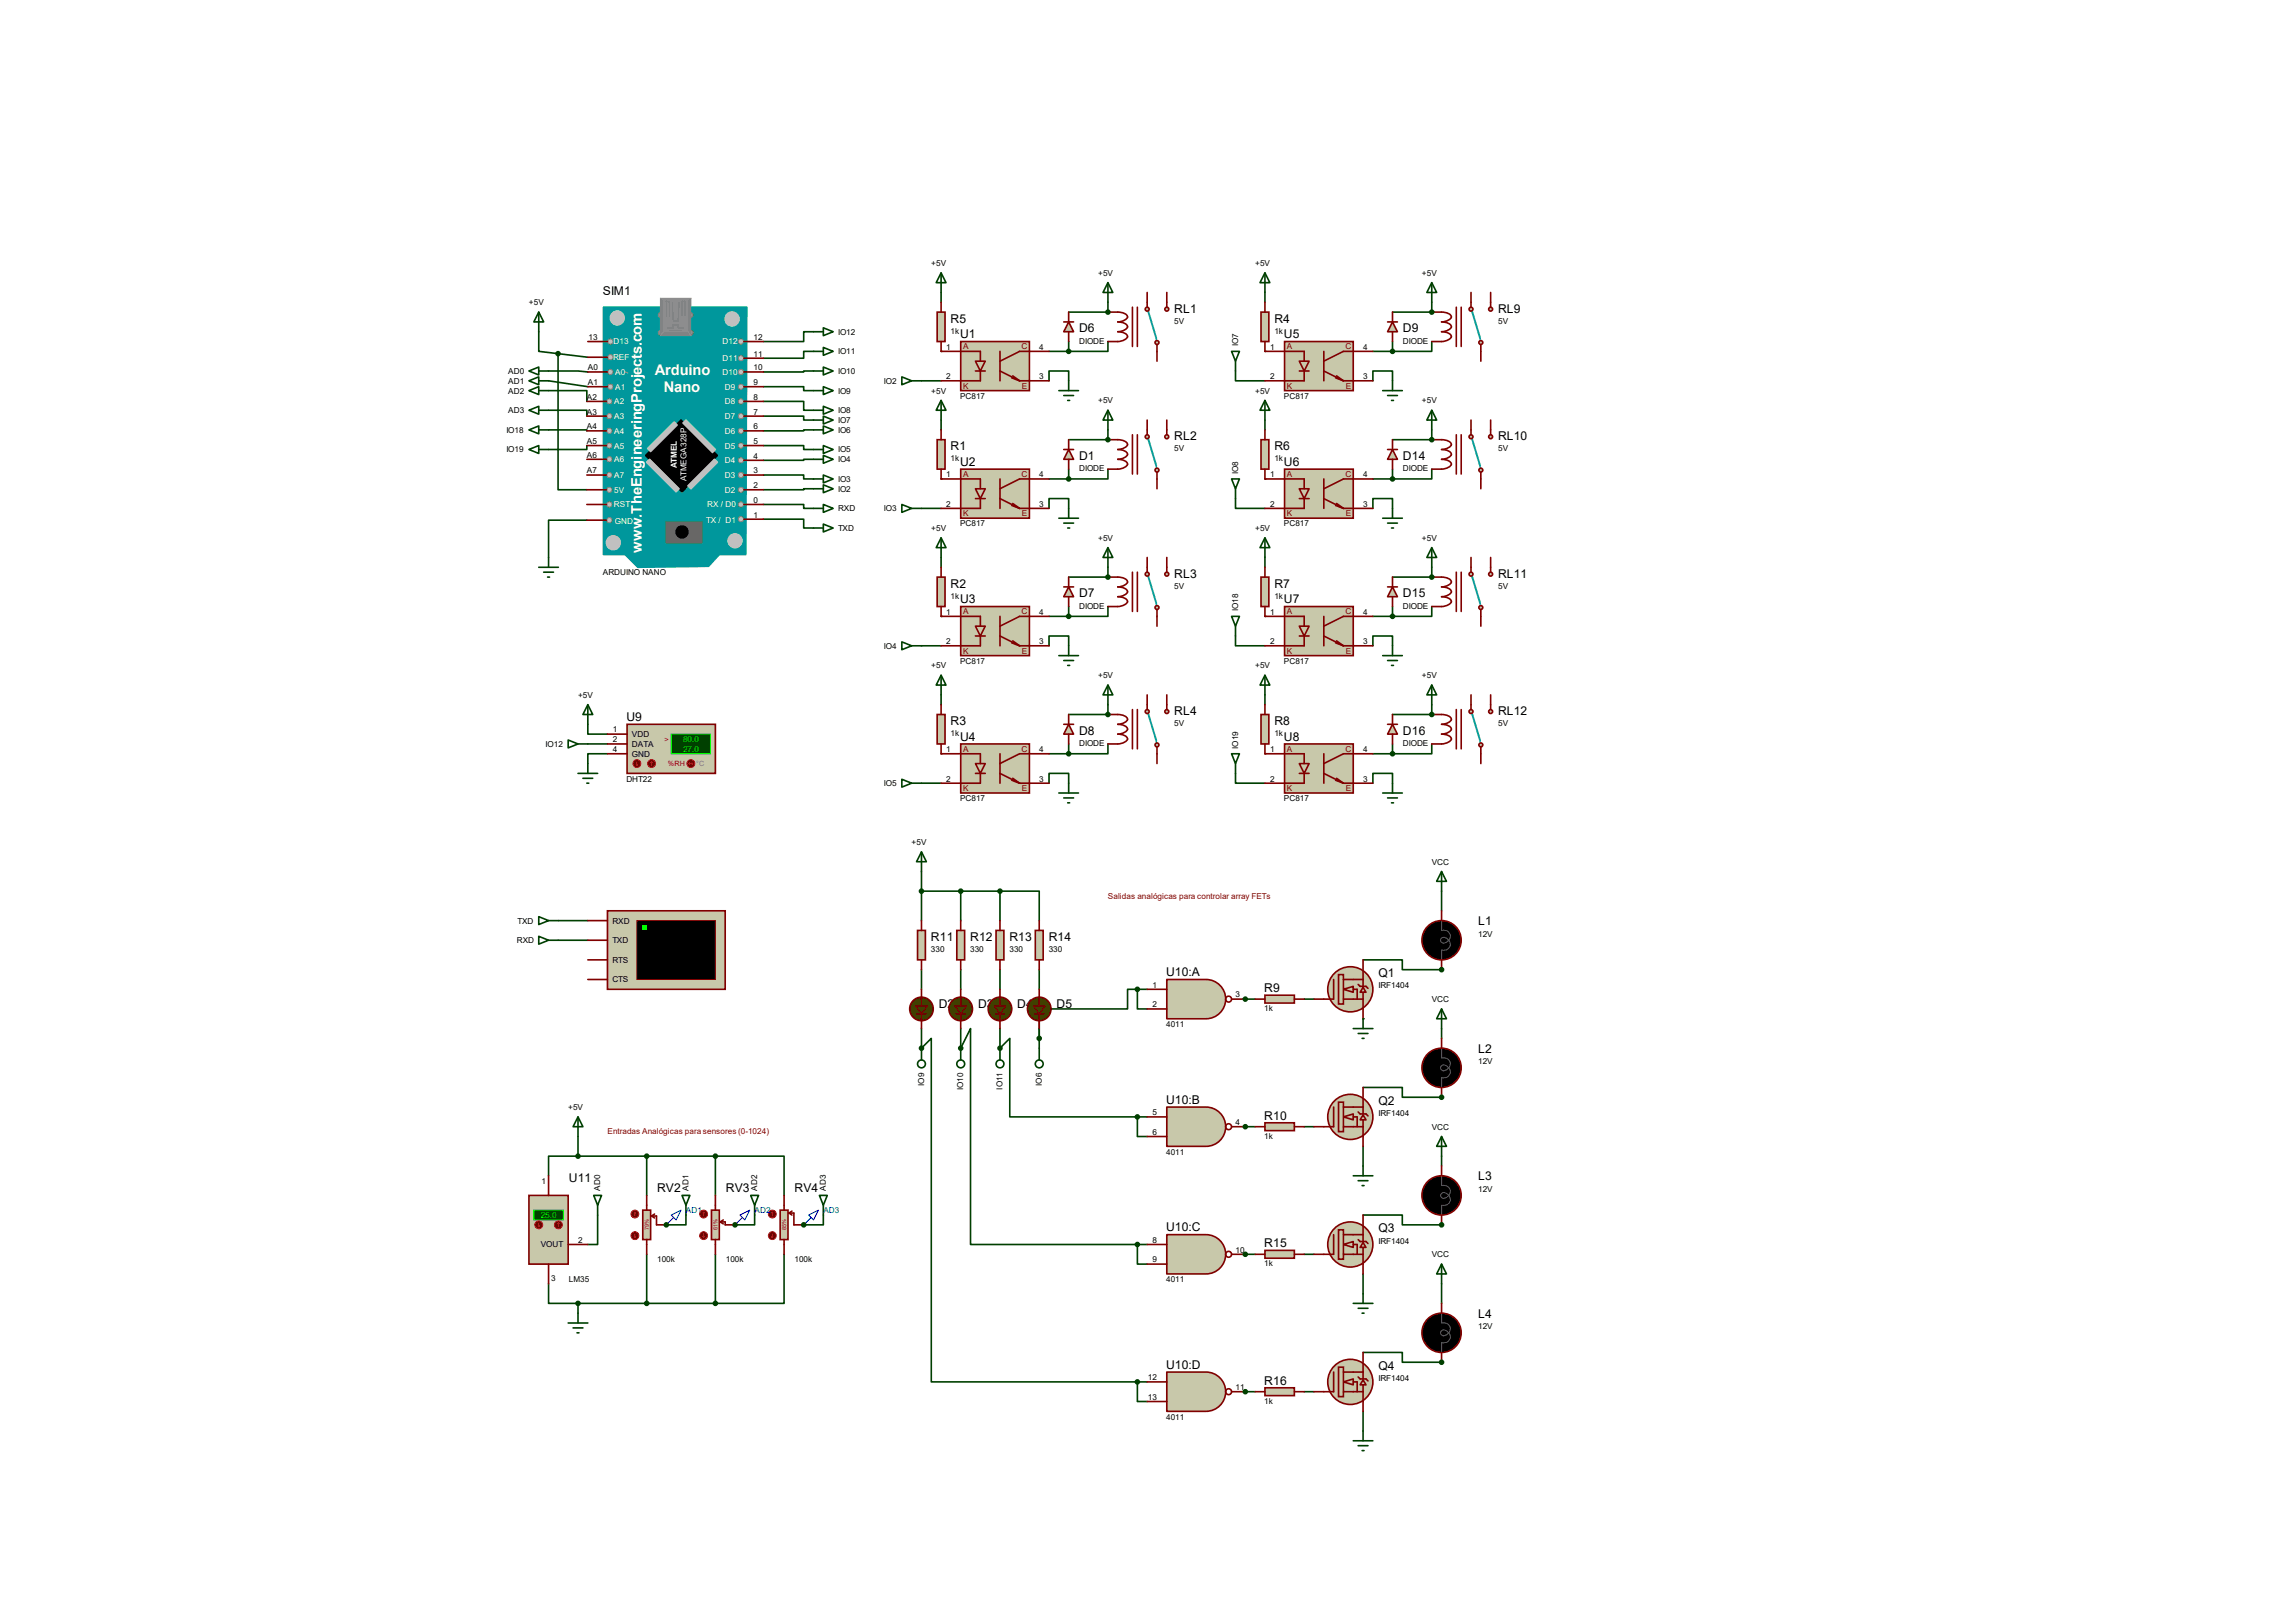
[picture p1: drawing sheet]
<svg xmlns="http://www.w3.org/2000/svg" width="297mm" height="210mm" viewBox="0 0 297 210" stroke-linecap="round" stroke-linejoin="round" font-family="sans-serif">
<defs><g id="words">
<g font-size="1.9" fill="#fff">
<text x="84.8" y="48.5">Arduino</text>
<text x="85.9" y="50.8">Nano</text>
<text x="83.1" y="71.5" transform="rotate(-90 83.1 71.5)">www.TheEngineeringProjects.com</text>
</g>
<g font-size="1.6">
<text x="78" y="38.2">SIM1</text>
<text x="123" y="41.7">R5</text>
<text x="152" y="40.5">RL1</text>
<text x="164.9" y="41.7">R4</text>
<text x="193.9" y="40.5">RL9</text>
<text x="124.2" y="43.8">U1</text>
<text x="139.7" y="43">D6</text>
<text x="166.2" y="43.8">U5</text>
<text x="181.6" y="43">D9</text>
<text x="123" y="58.3">R1</text>
<text x="139.7" y="59.5">D1</text>
<text x="152" y="57">RL2</text>
<text x="164.9" y="58.3">R6</text>
<text x="181.6" y="59.5">D14</text>
<text x="193.9" y="57">RL10</text>
<text x="124.2" y="60.3">U2</text>
<text x="166.2" y="60.3">U6</text>
<text x="123" y="76">R2</text>
<text x="139.7" y="77.3">D7</text>
<text x="152" y="74.8">RL3</text>
<text x="164.9" y="76">R7</text>
<text x="181.6" y="77.3">D15</text>
<text x="193.9" y="74.8">RL11</text>
<text x="124.2" y="78.1">U3</text>
<text x="166.2" y="78.1">U7</text>
<text x="81.1" y="93.3">U9</text>
<text x="123" y="93.8">R3</text>
<text x="124.2" y="95.8">U4</text>
<text x="139.7" y="95.1">D8</text>
<text x="152" y="92.5">RL4</text>
<text x="164.9" y="93.8">R8</text>
<text x="166.2" y="95.8">U8</text>
<text x="181.6" y="95.1">D16</text>
<text x="193.9" y="92.5">RL12</text>
<text x="191.3" y="119.7">L1</text>
<text x="120.5" y="121.8">R11</text>
<text x="125.6" y="121.8">R12</text>
<text x="130.6" y="121.8">R13</text>
<text x="135.7" y="121.8">R14</text>
<text x="121.5" y="130.4">D2</text>
<text x="126.6" y="130.4">D3</text>
<text x="131.7" y="130.4">D4</text>
<text x="136.7" y="130.4">D5</text>
<text x="150.9" y="126.3">U10:A</text>
<text x="163.6" y="128.4">R9</text>
<text x="178.4" y="126.4">Q1</text>
<text x="191.3" y="136.2">L2</text>
<text x="150.9" y="142.8">U10:B</text>
<text x="178.4" y="143">Q2</text>
<text x="163.6" y="144.9">R10</text>
<text x="73.6" y="153">U11</text>
<text x="85" y="154.3">RV2</text>
<text x="93.9" y="154.3">RV3</text>
<text x="102.8" y="154.3">RV4</text>
<text x="191.3" y="152.7">L3</text>
<text x="150.9" y="159.3">U10:C</text>
<text x="163.6" y="161.4">R15</text>
<text x="178.4" y="159.5">Q3</text>
<text x="191.3" y="170.5">L4</text>
<text x="150.9" y="177.1">U10:D</text>
<text x="163.6" y="179.2">R16</text>
<text x="178.4" y="177.2">Q4</text>
</g>
<g font-size="1.1">
<text x="120.5" y="34.4">+5V</text>
<text x="142.1" y="35.7">+5V</text>
<text x="162.4" y="34.4">+5V</text>
<text x="184" y="35.7">+5V</text>
<text x="68.5" y="39.5">+5V</text>
<text x="152" y="41.9">5V</text>
<text x="193.9" y="41.9">5V</text>
<text x="76.1" y="47.9">A0</text>
<text x="76.2" y="44">13</text>
<text x="97.5" y="47.9">10</text>
<text x="97.5" y="46.1">11</text>
<text x="97.5" y="44">12</text>
<text x="108.5" y="45.8">IO11</text>
<text x="108.5" y="43.3">IO12</text>
<text x="122.5" y="45.3">1</text>
<text x="123" y="43.2">1k</text>
<text x="134.5" y="45.3">4</text>
<text x="139.7" y="44.4">DIODE</text>
<text x="160.2" y="44.8" transform="rotate(-90 160.2 44.8)">IO7</text>
<text x="164.4" y="45.3">1</text>
<text x="164.9" y="43.2">1k</text>
<text x="176.4" y="45.3">4</text>
<text x="181.6" y="44.4">DIODE</text>
<text x="65.8" y="48.4">AD0</text>
<text x="65.8" y="49.7">AD1</text>
<text x="65.8" y="50.9">AD2</text>
<text x="65.8" y="53.5">AD3</text>
<text x="75.9" y="53.6">A3</text>
<text x="75.9" y="51.7">A2</text>
<text x="76.1" y="49.8">A1</text>
<text x="97.5" y="53.6">7</text>
<text x="97.5" y="51.7">8</text>
<text x="97.5" y="49.8">9</text>
<text x="108.5" y="50.9">IO9</text>
<text x="108.5" y="48.4">IO10</text>
<text x="108.5" y="53.5">IO8</text>
<text x="114.4" y="49.7">IO2</text>
<text x="120.5" y="50.9">+5V</text>
<text x="122.5" y="49.1">2</text>
<text x="124.2" y="51.6">PC817</text>
<text x="134.5" y="49.1">3</text>
<text x="142.1" y="52.2">+5V</text>
<text x="162.4" y="50.9">+5V</text>
<text x="164.4" y="49.1">2</text>
<text x="166.2" y="51.6">PC817</text>
<text x="176.4" y="49.1">3</text>
<text x="184" y="52.2">+5V</text>
<text x="65.5" y="56">IO18</text>
<text x="65.5" y="58.5">IO19</text>
<text x="75.9" y="57.4">A5</text>
<text x="75.9" y="55.5">A4</text>
<text x="75.9" y="59.2">A6</text>
<text x="97.5" y="59.4">4</text>
<text x="97.5" y="57.4">5</text>
<text x="97.5" y="55.5">6</text>
<text x="108.5" y="58.5">IO5</text>
<text x="108.5" y="56">IO6</text>
<text x="108.5" y="54.7">IO7</text>
<text x="108.5" y="59.8">IO4</text>
<text x="123" y="59.7">1k</text>
<text x="152" y="58.4">5V</text>
<text x="164.9" y="59.7">1k</text>
<text x="193.9" y="58.4">5V</text>
<text x="75.9" y="61.3">A7</text>
<text x="97.5" y="65.1">0</text>
<text x="97.5" y="63.2">2</text>
<text x="97.5" y="61.3">3</text>
<text x="108.5" y="62.4">IO3</text>
<text x="108.5" y="63.6">IO2</text>
<text x="122.5" y="61.8">1</text>
<text x="122.5" y="65.6">2</text>
<text x="134.5" y="61.8">4</text>
<text x="134.5" y="65.6">3</text>
<text x="139.7" y="61">DIODE</text>
<text x="160.2" y="61.3" transform="rotate(-90 160.2 61.3)">IO8</text>
<text x="164.4" y="61.8">1</text>
<text x="164.4" y="65.6">2</text>
<text x="176.4" y="61.8">4</text>
<text x="176.4" y="65.6">3</text>
<text x="181.6" y="61">DIODE</text>
<text x="97.5" y="67">1</text>
<text x="108.5" y="66.2">RXD</text>
<text x="108.5" y="68.7">TXD</text>
<text x="114.4" y="66.2">IO3</text>
<text x="120.5" y="68.7">+5V</text>
<text x="124.2" y="68.1">PC817</text>
<text x="142.1" y="70">+5V</text>
<text x="162.4" y="68.7">+5V</text>
<text x="166.2" y="68.1">PC817</text>
<text x="184" y="70">+5V</text>
<text x="78" y="74.5">ARDUINO NANO</text>
<text x="123" y="77.5">1k</text>
<text x="152" y="76.2">5V</text>
<text x="164.9" y="77.5">1k</text>
<text x="193.9" y="76.2">5V</text>
<text x="114.4" y="83.9">IO4</text>
<text x="122.5" y="79.5">1</text>
<text x="122.5" y="83.4">2</text>
<text x="134.5" y="79.5">4</text>
<text x="134.5" y="83.4">3</text>
<text x="139.7" y="78.7">DIODE</text>
<text x="160.2" y="79.1" transform="rotate(-90 160.2 79.1)">IO18</text>
<text x="164.4" y="79.5">1</text>
<text x="164.4" y="83.4">2</text>
<text x="176.4" y="79.5">4</text>
<text x="176.4" y="83.4">3</text>
<text x="181.6" y="78.7">DIODE</text>
<text x="120.5" y="86.5">+5V</text>
<text x="124.2" y="85.9">PC817</text>
<text x="142.1" y="87.8">+5V</text>
<text x="162.4" y="86.5">+5V</text>
<text x="166.2" y="85.9">PC817</text>
<text x="184" y="87.8">+5V</text>
<text x="74.8" y="90.3">+5V</text>
<text x="79.3" y="94.8">1</text>
<text x="81.8" y="95.4">VDD</text>
<text x="123" y="95.2">1k</text>
<text x="152" y="94">5V</text>
<text x="164.9" y="95.2">1k</text>
<text x="193.9" y="94">5V</text>
<text x="70.6" y="96.6">IO12</text>
<text x="79.3" y="96.1">2</text>
<text x="79.3" y="97.3">4</text>
<text x="81.1" y="101.1">DHT22</text>
<text x="81.8" y="96.6">DATA</text>
<text x="81.8" y="97.9">GND</text>
<text x="114.4" y="101.7">IO5</text>
<text x="122.5" y="97.3">1</text>
<text x="122.5" y="101.1">2</text>
<text x="134.5" y="97.3">4</text>
<text x="134.5" y="101.1">3</text>
<text x="139.7" y="96.5">DIODE</text>
<text x="160.2" y="96.9" transform="rotate(-90 160.2 96.9)">IO19</text>
<text x="164.4" y="97.3">1</text>
<text x="164.4" y="101.1">2</text>
<text x="176.4" y="97.3">4</text>
<text x="176.4" y="101.1">3</text>
<text x="181.6" y="96.5">DIODE</text>
<text x="124.2" y="103.7">PC817</text>
<text x="166.2" y="103.7">PC817</text>
<text x="118" y="109.3">+5V</text>
<text x="185.3" y="111.9">VCC</text>
<text x="67" y="119.5">TXD</text>
<text x="79.2" y="119.5">RXD</text>
<text x="66.9" y="122">RXD</text>
<text x="79.2" y="124.6">RTS</text>
<text x="79.2" y="122">TXD</text>
<text x="120.5" y="123.2">330</text>
<text x="125.6" y="123.2">330</text>
<text x="130.6" y="123.2">330</text>
<text x="135.7" y="123.2">330</text>
<text x="191.3" y="121.2">12V</text>
<text x="79.2" y="127.1">CTS</text>
<text x="149.1" y="127.8">1</text>
<text x="149.1" y="130.3">2</text>
<text x="159.9" y="129.1">3</text>
<text x="163.6" y="130.9">1k</text>
<text x="178.4" y="127.9">IRF1404</text>
<text x="185.3" y="129.7">VCC</text>
<text x="150.9" y="132.9">4011</text>
<text x="191.3" y="137.7">12V</text>
<text x="73.5" y="143.6">+5V</text>
<text x="119.6" y="140.5" transform="rotate(-90 119.6 140.5)">IO9</text>
<text x="124.7" y="141.1" transform="rotate(-90 124.7 141.1)">IO10</text>
<text x="129.8" y="141" transform="rotate(-90 129.8 141)">IO11</text>
<text x="134.8" y="140.5" transform="rotate(-90 134.8 140.5)">IO6</text>
<text x="149.1" y="144.3">5</text>
<text x="149.1" y="146.9">6</text>
<text x="150.9" y="149.4">4011</text>
<text x="159.9" y="145.6">4</text>
<text x="163.6" y="147.4">1k</text>
<text x="178.4" y="144.4">IRF1404</text>
<text x="185.3" y="146.2">VCC</text>
<text x="70.1" y="153.2">1</text>
<text x="77.7" y="154.1" transform="rotate(-90 77.7 154.1)">AD0</text>
<text x="89.1" y="154.1" transform="rotate(-90 89.1 154.1)">AD1</text>
<text x="98" y="154.1" transform="rotate(-90 98 154.1)">AD2</text>
<text x="106.9" y="154.1" transform="rotate(-90 106.9 154.1)">AD3</text>
<text x="191.3" y="154.2">12V</text>
<text x="70" y="161.4">VOUT</text>
<text x="74.8" y="160.8">2</text>
<text x="149.1" y="160.8">8</text>
<text x="178.4" y="160.9">IRF1404</text>
<text x="71.3" y="165.8">3</text>
<text x="73.6" y="165.9">LM35</text>
<text x="85" y="163.4">100k</text>
<text x="93.9" y="163.4">100k</text>
<text x="102.8" y="163.4">100k</text>
<text x="149.1" y="163.4">9</text>
<text x="150.9" y="165.9">4011</text>
<text x="159.9" y="162.1">10</text>
<text x="163.6" y="163.9">1k</text>
<text x="185.3" y="162.7">VCC</text>
<text x="191.3" y="172">12V</text>
<text x="148.5" y="178.6">12</text>
<text x="159.9" y="179.9">11</text>
<text x="178.4" y="178.7">IRF1404</text>
<text x="148.5" y="181.1">13</text>
<text x="150.9" y="183.7">4011</text>
<text x="163.6" y="181.7">1k</text>
</g>
<g font-size="1.1" fill="#fff">
<text x="79.3" y="46.6">REF</text>
<text x="79.4" y="44.6">D13</text>
<text x="93.5" y="44.6">D12</text>
<text x="93.5" y="46.7">D11</text>
<text x="79.5" y="52.3">A2</text>
<text x="79.6" y="50.4">A1</text>
<text x="79.6" y="48.5">A0</text>
<text x="93.5" y="48.5">D10</text>
<text x="93.8" y="50.4">D9</text>
<text x="93.8" y="52.3">D8</text>
<text x="79.5" y="59.8">A6</text>
<text x="79.5" y="58">A5</text>
<text x="79.5" y="56.1">A4</text>
<text x="79.5" y="54.2">A3</text>
<text x="93.8" y="54.2">D7</text>
<text x="93.8" y="56.1">D6</text>
<text x="93.8" y="58">D5</text>
<text x="93.8" y="59.9">D4</text>
<text x="79.5" y="65.7">RST</text>
<text x="79.5" y="63.8">5V</text>
<text x="79.5" y="61.8">A7</text>
<text x="87.6" y="60.6" transform="rotate(-90 87.6 60.6)">ATMEL</text>
<text x="88.9" y="62.2" transform="rotate(-90 88.9 62.2)">ATMEGA328P</text>
<text x="91.5" y="65.7">RX / D0</text>
<text x="93.8" y="61.8">D3</text>
<text x="93.8" y="63.8">D2</text>
<text x="79.6" y="67.8">GND</text>
<text x="91.4" y="67.7">TX / D1</text>
</g>
<g font-size="1.1" fill="#800000">
<text x="124.6" y="45.2">A</text>
<text x="132.2" y="45.2">C</text>
<text x="166.5" y="45.2">A</text>
<text x="174.1" y="45.2">C</text>
<text x="124.6" y="50.3">K</text>
<text x="132.2" y="50.3">E</text>
<text x="166.5" y="50.3">K</text>
<text x="174.2" y="50.3">E</text>
<text x="124.6" y="61.7">A</text>
<text x="132.2" y="61.7">C</text>
<text x="166.5" y="61.7">A</text>
<text x="174.1" y="61.7">C</text>
<text x="124.6" y="66.8">K</text>
<text x="132.2" y="66.8">E</text>
<text x="166.5" y="66.8">K</text>
<text x="174.2" y="66.8">E</text>
<text x="124.6" y="79.5">A</text>
<text x="132.2" y="79.5">C</text>
<text x="166.5" y="79.5">A</text>
<text x="174.1" y="79.5">C</text>
<text x="124.6" y="84.6">K</text>
<text x="132.2" y="84.6">E</text>
<text x="166.5" y="84.6">K</text>
<text x="174.2" y="84.6">E</text>
<text x="124.6" y="97.3">A</text>
<text x="132.2" y="97.3">C</text>
<text x="166.5" y="97.3">A</text>
<text x="174.1" y="97.3">C</text>
<text x="124.6" y="102.4">K</text>
<text x="132.2" y="102.4">E</text>
<text x="166.5" y="102.4">K</text>
<text x="174.2" y="102.4">E</text>
<text x="143.4" y="116.3">Salidas analógicas para controlar array FETs</text>
<text x="78.6" y="146.8">Entradas Analógicas para sensores (0-1024)</text>
</g>
<g font-size="1.1" fill="#0f0">
<text x="88.4" y="96">80.0</text>
<text x="88.4" y="97.3">27.0</text>
<text x="70" y="157.6">25.0</text>
</g>
<g font-size="1.1" fill="#0000c0">
<text x="88.8" y="157">AD1</text>
<text x="97.7" y="157">AD2</text>
<text x="106.6" y="157">AD3</text>
</g>
<g font-size=".9" fill="#c00000">
<text x="86" y="96">&gt;</text>
<text x="86.4" y="99.1">%RH</text>
</g>
<text font-size=".9" fill="#808080" x="90.1" y="99.1">°C</text>
<g font-size=".7" fill="#c00000">
<text x="83.9" y="159.2" transform="rotate(-90 83.9 159.2)">79%</text>
<text x="92.8" y="159.2" transform="rotate(-90 92.8 159.2)">61%</text>
<text x="101.7" y="159.2" transform="rotate(-90 101.7 159.2)">85%</text>
</g>
</g></defs>
<g fill="none" stroke="#004000" stroke-width=".21">
<path d="M121.8 37.8v1.3M143.4 39.1v1.3M163.7 37.8v1.3M185.3 39.1v1.3M69.7 42.9v2.6l2.5 .3M71 55.6h4.9v.2M71 53.1h4.9v.7M71 50.5h4.9v1.4M71 48h3.8l1.3 .1M71 49.3l5.1 .7M72.2 45.8v17.6h3.7M72.2 45.8l3.9 .4"/>
<path d="M75.9 57.7v.5h-4.9M98.8 57.7h5.2v.5h1.3M98.8 53.8h5.2v.6h1.3M98.8 51.9h5.2v1.2h1.3M98.8 50h5.2v.5h1.3M105.3 59.4h-1.3v.2h-5.2M105.3 55.6h-1.3v.2h-5.2M105.3 48h-1.3v.1h-5.2M105.3 45.5h-1.3v.9h-5.2M105.3 42.9h-1.3v1.3h-5.2M119.3 49.3h2.5M121.8 45.5h.1"/>
<path d="M121.8 54.4v1.2M135.8 49.3v-1.3h2.5v1.3M135.8 45.5h2.5M138.3 40.4h5.1M138.3 44.2v1.3M138.3 56.9h5.1M143.4 40.4h.1M143.4 44.2v1.3h-5.1M143.4 56.9h.1M143.4 55.6v1.3M159.9 48v1.3h3.8M163.7 45.5h.1"/>
<path d="M163.7 54.4v1.2M177.7 49.3v-1.3h2.5v1.3M177.7 45.5h2.5M180.2 40.4h5.1M180.2 56.9h5.1M180.2 44.2v1.3M185.3 40.4h.1M185.3 44.2v1.3h-5.1M185.3 56.9h.1M185.3 55.6v1.3M75.9 67.3h-4.9v4.8M98.8 65.3h5.2v.5h1.3"/>
<path d="M98.8 67.2h5.2v1.1h1.3M98.8 61.5h5.2v.5h1.3M105.3 63.2h-1.3v.2h-5.2M119.3 65.8h2.5M121.8 62h.1M121.8 79.8h.1M121.8 72.1v1.3M135.8 65.8v-1.3h2.5v1.3M135.8 62h2.5M135.8 79.8h2.5M138.3 60.7v1.3M138.3 78.5v1.3"/>
<path d="M138.3 74.7h5.1M143.4 60.7v1.3h-5.1M143.4 74.7h.1M143.4 78.5v1.3h-5.1M143.4 73.4v1.3M159.9 64.5v1.3h3.8M163.7 62h.1M163.7 79.8h.1M163.7 72.1v1.3M177.7 65.8v-1.3h2.5v1.3M177.7 62h2.5M177.7 79.8h2.5"/>
<path d="M180.2 74.7h5.1M180.2 60.7v1.3M180.2 78.5v1.3M185.3 60.7v1.3h-5.1M185.3 74.7h.1M185.3 78.5v1.3h-5.1M185.3 73.4v1.3M76.1 93.7v1.3h2.5M76.1 96.3h2.5M78.6 97.5h-2.5v1.3M119.3 83.6h2.5M121.8 97.5h.1"/>
<path d="M121.8 89.9v1.3M135.8 83.6v-1.3h2.5v1.3M135.8 97.5h2.5M138.3 96.3v1.2M138.3 92.5h5.1M143.4 92.5h.1M143.4 96.3v1.2h-5.1M143.4 91.2v1.3M159.9 82.3v1.3h3.8M163.7 97.5h.1M163.7 89.9v1.3M177.7 83.6v-1.3h2.5v1.3"/>
<path d="M177.7 97.5h2.5M180.2 92.5h5.1M180.2 96.3v1.2M185.3 92.5h.1M185.3 96.3v1.2h-5.1M185.3 91.2v1.3M72.3 119.1h3.8M119.3 112.8v6.3M119.3 115.3h10.1M119.3 101.3h2.5M124.3 115.3v3.8M129.4 115.3h5.1v3.8"/>
<path d="M129.4 115.3v3.8M135.8 101.3v-1.2h2.5v1.2M159.9 100.1v1.2h3.8M177.7 101.3v-1.2h2.5v1.2M186.6 115.3v2.6M72.3 121.7h3.8M119.3 135.6h.1M119.3 135.6l1.2-1.2v44.4h26.7M119.3 125.5v2.5M119.3 133.1v2.5M124.3 135.6h.1M124.3 135.6l1.3-2.5v27.9h21.6"/>
<path d="M124.3 125.5v2.5M124.3 133.1v2.5M129.4 135.6h.1M129.4 135.6l1.3-1.2v10.1h16.5M129.4 125.5v2.5M129.4 133.1v2.5M134.5 125.5v2.5M134.5 133.1v2.5M147.2 128h-1.3v2.6h-11.4v3.8M147.2 128v2.6h1.3M147.2 128h1.3M161.2 129.3h.1"/>
<path d="M161.2 129.3h1.2M168.8 129.3h1.3M176.4 131.8h.1M176.4 124.2h5.1v1.3h5.1M186.6 125.5h.1M186.6 133.1v1.3M74.8 149.6h-3.8v2.5M74.8 149.6h17.8M74.8 147.1v2.5M77.3 157.2v3.8h-1.2M83.7 149.6v5.1M86.2 158.5h.1"/>
<path d="M88.8 157.2v1.3h-2.6M92.6 149.6h8.9v5.1M92.6 149.6v5.1M95.1 158.5h.1M97.7 157.2v1.3h-2.6M104 158.5h.1M106.6 157.2v1.3h-2.6M147.2 144.5v2.6h1.3M147.2 144.5h1.3M161.2 145.8h.1M161.2 145.8h1.2M168.8 145.8h1.3"/>
<path d="M176.4 140.7h5.1v1.3h5.1M176.4 157.2h5.1v1.3h5.1M176.4 148.3v2.6M186.6 142h.1M186.6 158.5h.1M186.6 149.6v1.3M71 166.1v2.6h3.8M74.8 168.7h17.8M74.8 168.7v1.2M83.7 162.3v6.4M92.6 162.3v6.4M101.5 162.3v6.4h-8.9"/>
<path d="M147.2 161v2.6h1.3M147.2 178.8v2.6h1.3M147.2 161h1.3M147.2 178.8h1.3M161.2 162.3h.1M161.2 162.3h1.2M168.8 162.3h1.3M176.4 175h5.1v1.3h5.1M176.4 164.8v2.6M186.6 176.3h.1M186.6 166.1v2.6M161.2 180.1h.1"/>
<path d="M161.2 180.1h1.2M168.8 180.1h1.3M176.4 182.6v2.6"/>
</g>
<path d="M78.6 117.9h15.3v10.1h-15.3z" fill="#c8c8aa" stroke="#800000" stroke-width=".21"/>
<path d="M82.4 119.1h10.2v7.6h-10.2z" fill="#000" stroke="#800000" stroke-width=".13"/>
<path d="M83.1 119.8h.6v.6h-.6z" fill="#0f0"/>
<path d="M76.1 119.1h2.5M76.1 124.2h2.5M76.1 121.7h2.5M76.1 126.7h2.5" fill="none" stroke="#800000" stroke-width=".21"/>
<path d="M69.7 118.6l1.3 .5-1.3 .5zM71 119.1h1.3M69.7 121.2l1.3 .5-1.3 .5zM71 121.7h1.3" fill="none" stroke="#004000" stroke-width=".21"/>
<circle cx="119.3" cy="130.6" r="1.52" fill="#404000" stroke="#800000" stroke-width=".21"/>
<path d="M118.6 131.2h1.3" fill="none" stroke="#800000" stroke-width=".17"/>
<path d="M119.3 129v1.2M119.3 131.2v.9" fill="none" stroke="#800000" stroke-width=".21"/>
<path d="M118.5 130.2h1.5l-.7 1z" fill="#424200" stroke="#800000" stroke-width=".17"/>
<path d="M119.3 128v1.3M119.3 131.8v1.3" fill="none" stroke="#800000" stroke-width=".21"/>
<path d="M118.7 120.4h1.1v3.8h-1.1z" fill="#c8c8aa" stroke="#800000" stroke-width=".21"/>
<path d="M119.3 119.1v1.3M119.3 124.2v1.3" fill="none" stroke="#800000" stroke-width=".21"/>
<circle cx="124.3" cy="130.6" r="1.52" fill="#404000" stroke="#800000" stroke-width=".21"/>
<path d="M123.7 131.2h1.3" fill="none" stroke="#800000" stroke-width=".17"/>
<path d="M124.3 129v1.2M124.3 131.2v.9" fill="none" stroke="#800000" stroke-width=".21"/>
<path d="M123.6 130.2h1.5l-.8 1z" fill="#424200" stroke="#800000" stroke-width=".17"/>
<path d="M124.3 128v1.3M124.3 131.8v1.3" fill="none" stroke="#800000" stroke-width=".21"/>
<path d="M123.8 120.4h1v3.8h-1z" fill="#c8c8aa" stroke="#800000" stroke-width=".21"/>
<path d="M124.3 119.1v1.3M124.3 124.2v1.3" fill="none" stroke="#800000" stroke-width=".21"/>
<circle cx="129.4" cy="130.6" r="1.52" fill="#404000" stroke="#800000" stroke-width=".21"/>
<path d="M128.8 131.2h1.2" fill="none" stroke="#800000" stroke-width=".17"/>
<path d="M129.4 129v1.2M129.4 131.2v.9" fill="none" stroke="#800000" stroke-width=".21"/>
<path d="M128.7 130.2h1.5l-.8 1z" fill="#424200" stroke="#800000" stroke-width=".17"/>
<path d="M129.4 128v1.3M129.4 131.8v1.3" fill="none" stroke="#800000" stroke-width=".21"/>
<path d="M128.9 120.4h1v3.8h-1z" fill="#c8c8aa" stroke="#800000" stroke-width=".21"/>
<path d="M129.4 119.1v1.3M129.4 124.2v1.3" fill="none" stroke="#800000" stroke-width=".21"/>
<circle cx="134.5" cy="130.6" r="1.52" fill="#404000" stroke="#800000" stroke-width=".21"/>
<path d="M133.9 131.2h1.2" fill="none" stroke="#800000" stroke-width=".17"/>
<path d="M134.5 129v1.2M134.5 131.2v.9" fill="none" stroke="#800000" stroke-width=".21"/>
<path d="M133.7 130.2h1.6l-.8 1z" fill="#424200" stroke="#800000" stroke-width=".17"/>
<path d="M134.5 128v1.3M134.5 131.8v1.3" fill="none" stroke="#800000" stroke-width=".21"/>
<path d="M134 120.4h1v3.8h-1z" fill="#c8c8aa" stroke="#800000" stroke-width=".21"/>
<path d="M134.5 119.1v1.3M134.5 124.2v1.3" fill="none" stroke="#800000" stroke-width=".21"/>
<g fill="none" stroke="#004000" stroke-width=".21">
<path d="M119.3 110.2l.6 1.3h-1.3zM119.3 110.2v2.6M119.3 135.6v1.6M124.3 135.6v1.6M129.4 135.6v1.6M134.5 135.6v1.6M74.8 144.5l.6 1.3h-1.2zM74.8 144.5v2.6M73.5 171.2h2.6M74.2 171.8h1.2M74.7 172.5h.2M74.8 169.9v1.3"/>
<circle cx="119.3" cy="137.7" r=".51"/>
<circle cx="124.3" cy="137.7" r=".51"/>
<circle cx="129.4" cy="137.7" r=".51"/>
<circle cx="134.5" cy="137.7" r=".51"/>
</g>
<g fill="#004000" stroke="#004000" stroke-width=".21">
<circle cx="124.3" cy="115.3" r=".25"/>
<circle cx="129.4" cy="115.3" r=".25"/>
<circle cx="119.3" cy="115.3" r=".25"/>
<circle cx="83.7" cy="149.6" r=".25"/>
<circle cx="83.7" cy="168.7" r=".25"/>
</g>
<path d="M83.2 156.6h1v3.8h-1z" fill="#c8c8aa" stroke="#800000" stroke-width=".21"/>
<path d="M83.7 154.7v1.9M84.3 157.4l.4 .2M84.3 157.4h.7v1.1h1.2M84.7 157.1l-.4 .3M83.7 160.4v1.9" fill="none" stroke="#800000" stroke-width=".21"/>
<circle cx="82.2" cy="157.1" r=".51" fill="#400000" stroke="#f00" stroke-width=".13"/>
<path d="M82.2 156.8l-.2 .2M82.2 156.8l.1 .2M82.2 156.8v.6" fill="none" stroke="#f00" stroke-width=".13"/>
<circle cx="82.2" cy="159.9" r=".51" fill="#400000" stroke="#f00" stroke-width=".13"/>
<path d="M82.2 159.6v.5M82 160l.2 .1M82.3 160l-.1 .1" fill="none" stroke="#f00" stroke-width=".13"/>
<path d="M92.1 156.6h1v3.8h-1z" fill="#c8c8aa" stroke="#800000" stroke-width=".21"/>
<path d="M92.6 154.7v1.9M93.2 158.1l.4 .3M93.2 158.1h.7v.4h1.2M93.6 157.9l-.4 .2M92.6 160.4v1.9" fill="none" stroke="#800000" stroke-width=".21"/>
<circle cx="91.1" cy="157.1" r=".51" fill="#400000" stroke="#f00" stroke-width=".13"/>
<path d="M91.1 156.8l-.2 .2M91.1 156.8l.1 .2M91.1 156.8v.6" fill="none" stroke="#f00" stroke-width=".13"/>
<circle cx="91.1" cy="159.9" r=".51" fill="#400000" stroke="#f00" stroke-width=".13"/>
<path d="M91.1 159.6v.5M90.9 160l.2 .1M91.2 160l-.1 .1" fill="none" stroke="#f00" stroke-width=".13"/>
<path d="M101 156.6h1v3.8h-1z" fill="#c8c8aa" stroke="#800000" stroke-width=".21"/>
<path d="M101.5 154.7v1.9M102.1 157l.4 .2M102.1 157h.6v1.5h1.3M102.5 156.7l-.4 .3M101.5 160.4v1.9" fill="none" stroke="#800000" stroke-width=".21"/>
<circle cx="99.9" cy="157.1" r=".51" fill="#400000" stroke="#f00" stroke-width=".13"/>
<path d="M99.9 156.8l-.1 .2M99.9 156.8l.2 .2M99.9 156.8v.6" fill="none" stroke="#f00" stroke-width=".13"/>
<circle cx="99.9" cy="159.9" r=".51" fill="#400000" stroke="#f00" stroke-width=".13"/>
<path d="M99.9 159.6v.5M99.8 160l.1 .1M100.1 160l-.2 .1" fill="none" stroke="#f00" stroke-width=".13"/>
<g fill="#004000" stroke="#004000" stroke-width=".21">
<circle cx="92.6" cy="168.7" r=".25"/>
<circle cx="92.6" cy="149.6" r=".25"/>
</g>
<path d="M76.8 154.7h1.1l-.6 1.3zM77.3 156v1.2M88.3 154.7h1l-.5 1.3zM88.8 156v1.2M97.2 154.7h1l-.5 1.3zM97.7 156v1.2M106 154.7h1.1l-.5 1.3zM106.6 156v1.2" fill="none" stroke="#004000" stroke-width=".21"/>
<path d="M146.6 39.8v5M147.2 39.8v5M148.5 39.1v.7M151 39.1v.7M144.7 40.4a1.16 1.16 0 0 1 1.2 .6 1.35 1.35 0 0 1-1.2 .7 1.16 1.16 0 0 1 1.2 .6 1.35 1.35 0 0 1-1.2 .6 1.16 1.16 0 0 1 1.2 .7 1.35 1.35 0 0 1-1.2 .6M149.7 44.6v.9" fill="none" stroke="#800000" stroke-width=".21"/>
<path d="M148.6 40.3l1.1 3.8" fill="none" stroke="#00c0c0" stroke-width=".25"/>
<path d="M150.9 40.3l-1 3.6" fill="none" stroke="#fff" stroke-width=".25"/>
<g fill="#c8c8aa" stroke="#800000" stroke-width=".21">
<circle cx="149.7" cy="44.3" r=".25"/>
<circle cx="151" cy="40" r=".25"/>
<circle cx="148.5" cy="40" r=".25"/>
</g>
<path d="M148.5 37.8v1.3M151 37.8v1.3M143.4 40.4h1.3M143.4 44.2h1.3M149.7 45.5v1.2" fill="none" stroke="#800000" stroke-width=".21"/>
<path d="M143.4 36.6l.6 1.2h-1.3zM143.4 36.6v2.5M137 50.5h2.6M137.7 51.2h1.2M138.2 51.8h.2M138.3 49.3v1.2" fill="none" stroke="#004000" stroke-width=".21"/>
<path d="M121.3 40.4h1v3.8h-1z" fill="#c8c8aa" stroke="#800000" stroke-width=".21"/>
<path d="M121.8 39.1v1.3M121.8 44.2v1.3" fill="none" stroke="#800000" stroke-width=".21"/>
<path d="M116.7 48.8l1.3 .5-1.3 .5zM118 49.3h1.3" fill="none" stroke="#004000" stroke-width=".21"/>
<path d="M138.3 41.7l.6 1.2h-1.2z" fill="#c8c8aa" stroke="#800000" stroke-width=".21"/>
<path d="M137.7 41.7h1.2M138.3 40.4v1.3M138.3 42.9v1.3" fill="none" stroke="#800000" stroke-width=".21"/>
<g fill="#004000" stroke="#004000" stroke-width=".21">
<circle cx="143.4" cy="40.4" r=".25"/>
<circle cx="95.1" cy="158.5" r=".25"/>
<circle cx="104" cy="158.5" r=".25"/>
<circle cx="86.2" cy="158.5" r=".25"/>
</g>
<g fill="none" stroke="#004000" stroke-width=".21">
<path d="M68.5 48l1.2-.5v1zM68.5 49.3l1.2-.5v1zM68.5 50.5l1.2-.5v1.1zM68.5 53.1l1.2-.5v1zM68.5 55.6l1.2-.5v1zM68.5 58.2l1.2-.5v1zM69.7 48h1.3M69.7 49.3h1.3M69.7 50.5h1.3M69.7 53.1h1.3M69.7 58.2h1.3M69.7 55.6h1.3"/>
<path d="M105.3 48h1.3M105.3 50.5h1.3M105.3 53.1h1.3M105.3 45.5h1.3M105.3 58.2h1.3M105.3 55.6h1.3M105.3 54.4h1.3M105.3 59.4h1.3M106.6 50l1.2 .5-1.2 .6zM106.6 47.5l1.2 .5-1.2 .5zM106.6 45l1.2 .5-1.2 .5zM106.6 57.7l1.2 .5-1.2 .5z"/>
<path d="M106.6 55.1l1.2 .5-1.2 .5zM106.6 53.8l1.2 .6-1.2 .5zM106.6 52.6l1.2 .5-1.2 .5zM106.6 58.9l1.2 .5-1.2 .5zM105.3 65.8h1.3M105.3 68.3h1.3M105.3 62h1.3M105.3 63.2h1.3M106.6 65.3l1.2 .5-1.2 .5zM106.6 67.8l1.2 .5-1.2 .5zM106.6 61.5l1.2 .5-1.2 .5zM106.6 62.7l1.2 .5-1.2 .6z"/>
</g>
<path d="M86.9 157.2l1.2-.6-.6 1.3zM87.1 157.6l-.9 .9M95.8 157.2l1.2-.6-.6 1.3zM96 157.6l-.9 .9M104.6 157.2l1.3-.6-.6 1.3zM104.9 157.6l-.9 .9" fill="none" stroke="#0000c0" stroke-width=".13"/>
<path d="M78.1 39.8h18.5l-.1 32h-3.4l-1.4 1.5-9.1 .1-1.7-1.6h-2.8z" fill="#00979c" stroke="#00979c" stroke-width=".21"/>
<g fill="#000" stroke="#000" stroke-width=".21">
<path d="M88.1 54.4l4.7 4.5-4.5 4.7-4.7-4.7z"/>
<circle cx="88.3" cy="68.8" r=".76"/>
</g>
<g fill="#c0c0c0" stroke="#c0c0c0" stroke-width=".21">
<path d="M83.8 58l3.4-3.4 .4 .4-3.4 3.4z"/>
<path d="M92.5 59.4l.3 .4-3.4 3.4-.4-.3z"/>
<path d="M88.4 54.7l.4-.3 3.8 3.8-.4 .3z"/>
<path d="M84.1 59.4l3.8 3.8-.4 .4-3.8-3.8z"/>
</g>
<path d="M86.2 67.6h4.6v2.6h-4.6z" fill="#686767" stroke="#686767" stroke-width=".21"/>
<path d="M80.9 48.1l.4 .2" fill="none" stroke="#939393" stroke-width=".13"/>
<circle cx="79.4" cy="70.2" r=".93" fill="#c0c0c0" stroke="#c0c0c0" stroke-width=".13"/>
<g fill="#c0c0c0" stroke="#808080" stroke-width=".13">
<circle cx="95.9" cy="46.4" r=".34"/>
<circle cx="95.9" cy="44.2" r=".34"/>
<circle cx="95.9" cy="48.1" r=".34"/>
<circle cx="95.9" cy="50" r=".34"/>
<circle cx="95.9" cy="53.8" r=".34"/>
<circle cx="95.9" cy="51.9" r=".34"/>
<circle cx="95.9" cy="55.8" r=".34"/>
<circle cx="95.9" cy="57.7" r=".34"/>
<circle cx="95.9" cy="61.5" r=".34"/>
<circle cx="95.9" cy="59.6" r=".34"/>
<circle cx="95.9" cy="63.4" r=".34"/>
<circle cx="95.9" cy="65.3" r=".34"/>
<circle cx="95.9" cy="67.2" r=".34"/>
<circle cx="79" cy="44.2" r=".34"/>
<circle cx="79" cy="46.2" r=".34"/>
<circle cx="79" cy="48.1" r=".34"/>
<circle cx="78.9" cy="51.9" r=".34"/>
<circle cx="79" cy="50" r=".34"/>
<circle cx="78.9" cy="53.8" r=".34"/>
<circle cx="78.9" cy="55.8" r=".34"/>
<circle cx="78.9" cy="59.4" r=".34"/>
<circle cx="78.9" cy="57.7" r=".34"/>
<circle cx="78.9" cy="61.5" r=".34"/>
<circle cx="78.9" cy="63.4" r=".34"/>
<circle cx="78.9" cy="67.3" r=".34"/>
<circle cx="78.9" cy="65.3" r=".34"/>
</g>
<circle cx="95.1" cy="70" r=".93" fill="#c0c0c0" stroke="#c0c0c0" stroke-width=".13"/>
<g fill="#939393" stroke="#757575" stroke-width=".13">
<circle cx="89.4" cy="40.8" r=".3"/>
<circle cx="89.4" cy="43.1" r=".3"/>
</g>
<g fill="#939393" stroke="#808080" stroke-width=".13">
<circle cx="85.5" cy="40.8" r=".3"/>
<circle cx="85.5" cy="43.1" r=".3"/>
</g>
<path d="M85.5 38.6h3.9v4.8h-3.9z" fill="#808080" stroke="#808080" stroke-width=".13"/>
<path d="M85.9 38.7h3.1v4.2h-3.1z" fill="#939393" stroke="#939393" stroke-width=".13"/>
<path d="M85.5 38.6l.4 .1M89.5 38.6l-.5 .1M85.9 42.9l-.4 .5M89 42.9l.5 .5" fill="none" stroke="#939393" stroke-width=".13"/>
<path d="M87 39.1l.1 2.3M87.9 39.1l-.1 2.4h-.7M86.2 40.9v-1.9h.4v1.9M86.4 42.4h.7v-.4h.7v.4h.7M88.3 40.9v-1.9h.3v1.9" fill="none" stroke="#808080" stroke-width=".21"/>
<path d="M86.6 42.8h1.7" fill="none" stroke="#808080" stroke-width=".13"/>
<g fill="#c0c0c0" stroke="#c0c0c0" stroke-width=".13">
<circle cx="94.7" cy="41.3" r=".93"/>
<circle cx="79.9" cy="41.1" r=".93"/>
</g>
<g fill="none" stroke="#800000" stroke-width=".21">
<path d="M75.9 57.7h2.6M75.9 55.8h2.6M75.9 53.8h2.6M75.9 51.9h2.6M75.9 59.4h2.6M76.1 50h2.5M76.1 48.1h2.5M76.1 44.2h2.5M76.1 46.2h2.5M96.3 59.6h2.5M96.3 57.7h2.5M96.3 55.8h2.5"/>
<path d="M96.3 53.8h2.5M96.3 51.9h2.5M96.3 50h2.5M96.3 48.1h2.5M96.3 46.4h2.5M96.3 44.2h2.5M75.9 65.3h2.6M75.9 63.4h2.6M75.9 61.5h2.6M75.9 67.3h2.6M96.3 65.3h2.5M96.3 67.2h2.5"/>
<path d="M96.3 63.4h2.5M96.3 61.5h2.5"/>
</g>
<path d="M121.8 35.3l.6 1.3h-1.2zM121.8 35.3v2.5M69.7 40.4l.7 1.3h-1.3zM69.7 40.4v2.5M69.7 73.4h2.6M70.4 74h1.2M70.9 74.7h.2M71 72.1v1.3" fill="none" stroke="#004000" stroke-width=".21"/>
<g fill="#004000" stroke="#004000" stroke-width=".21">
<circle cx="72.2" cy="45.8" r=".25"/>
<circle cx="138.3" cy="45.5" r=".25"/>
</g>
<g fill="#c8c8aa" stroke="#800000" stroke-width=".21">
<path d="M124.3 44.2h8.9v6.3h-8.9z"/>
<path d="M126.2 46.7h1.3l-.6 1.3z"/>
</g>
<g fill="none" stroke="#800000" stroke-width=".21">
<path d="M121.8 45.5h5.1v1.2M126.2 48h1.3M126.9 48v1.3h-5.1M129.4 45.5v3.8M129.4 48l2.6 1.3M130.9 48.9l1.1 .4M131.1 48.6l.9 .7M132 49.3h3.8M135.8 45.5h-3.8l-2.6 1.2M144.7 56.9a1.16 1.16 0 0 1 1.2 .6 1.35 1.35 0 0 1-1.2 .7 1.16 1.16 0 0 1 1.2 .6 1.35 1.35 0 0 1-1.2 .6 1.16 1.16 0 0 1 1.2 .7 1.35 1.35 0 0 1-1.2 .6M146.6 56.3v5M147.2 56.3v5"/>
<path d="M148.5 55.6v.7M151 55.6v.7M149.7 61.1v.9"/>
</g>
<path d="M148.6 56.8l1.1 3.8" fill="none" stroke="#00c0c0" stroke-width=".25"/>
<path d="M150.9 56.8l-1 3.7" fill="none" stroke="#fff" stroke-width=".25"/>
<g fill="#c8c8aa" stroke="#800000" stroke-width=".21">
<circle cx="149.7" cy="60.8" r=".25"/>
<circle cx="151" cy="56.5" r=".25"/>
<circle cx="148.5" cy="56.5" r=".25"/>
</g>
<path d="M143.4 56.9h1.3M148.5 54.4v1.2M151 54.4v1.2M143.4 60.7h1.3M149.7 62v1.2" fill="none" stroke="#800000" stroke-width=".21"/>
<path d="M143.4 53.1l.6 1.3h-1.3zM143.4 53.1v2.5M137 67.1h2.6M137.7 67.7h1.2M138.2 68.3h.2M138.3 65.8v1.3" fill="none" stroke="#004000" stroke-width=".21"/>
<path d="M121.3 56.9h1v3.8h-1z" fill="#c8c8aa" stroke="#800000" stroke-width=".21"/>
<path d="M121.8 55.6v1.3M121.8 60.7v1.3" fill="none" stroke="#800000" stroke-width=".21"/>
<path d="M116.7 65.3l1.3 .5-1.3 .5zM118 65.8h1.3" fill="none" stroke="#004000" stroke-width=".21"/>
<path d="M138.3 58.2l.6 1.2h-1.2z" fill="#c8c8aa" stroke="#800000" stroke-width=".21"/>
<path d="M137.7 58.2h1.2M138.3 56.9v1.3M138.3 59.4v1.3" fill="none" stroke="#800000" stroke-width=".21"/>
<g fill="#004000" stroke="#004000" stroke-width=".21">
<circle cx="143.4" cy="56.9" r=".25"/>
<circle cx="138.3" cy="62" r=".25"/>
</g>
<path d="M121.8 51.8l.6 1.3h-1.2zM121.8 51.8v2.6" fill="none" stroke="#004000" stroke-width=".21"/>
<g fill="#c8c8aa" stroke="#800000" stroke-width=".21">
<path d="M124.3 60.7h8.9v6.4h-8.9z"/>
<path d="M126.2 63.2h1.3l-.6 1.3z"/>
</g>
<g fill="none" stroke="#800000" stroke-width=".21">
<path d="M121.8 62h5.1v1.2M126.2 64.5h1.3M126.9 64.5v1.3h-5.1M129.4 62v3.8M129.4 64.5l2.6 1.3M130.9 65.4l1.1 .4M131.1 65.2l.9 .6M132 65.8h3.8M135.8 62h-3.8l-2.6 1.2M144.7 74.7a1.16 1.16 0 0 1 1.2 .6 1.35 1.35 0 0 1-1.2 .6 1.16 1.16 0 0 1 1.2 .7 1.35 1.35 0 0 1-1.2 .6 1.16 1.16 0 0 1 1.2 .7 1.35 1.35 0 0 1-1.2 .6M146.6 74v5.1M147.2 74v5.1"/>
<path d="M148.5 73.4v.6M149.7 78.9v.9M151 73.4v.6"/>
</g>
<path d="M148.6 74.5l1.1 3.9" fill="none" stroke="#00c0c0" stroke-width=".25"/>
<path d="M150.9 74.5l-1 3.7" fill="none" stroke="#fff" stroke-width=".25"/>
<g fill="#c8c8aa" stroke="#800000" stroke-width=".21">
<circle cx="149.7" cy="78.6" r=".25"/>
<circle cx="151" cy="74.3" r=".25"/>
<circle cx="148.5" cy="74.3" r=".25"/>
</g>
<path d="M143.4 74.7h1.3M143.4 78.5h1.3M148.5 72.1v1.3M149.7 79.8v1.2M151 72.1v1.3" fill="none" stroke="#800000" stroke-width=".21"/>
<path d="M143.4 70.9l.6 1.2h-1.3zM143.4 70.9v2.5M137 84.8h2.6M137.7 85.5h1.2M138.2 86.1h.2M138.3 83.6v1.2" fill="none" stroke="#004000" stroke-width=".21"/>
<path d="M121.3 74.7h1v3.8h-1z" fill="#c8c8aa" stroke="#800000" stroke-width=".21"/>
<path d="M121.8 73.4v1.3M121.8 78.5v1.3" fill="none" stroke="#800000" stroke-width=".21"/>
<path d="M116.7 83.1l1.3 .5-1.3 .5zM118 83.6h1.3" fill="none" stroke="#004000" stroke-width=".21"/>
<path d="M138.3 75.9l.6 1.3h-1.2z" fill="#c8c8aa" stroke="#800000" stroke-width=".21"/>
<path d="M137.7 75.9h1.2M138.3 74.7v1.2M138.3 77.2v1.3" fill="none" stroke="#800000" stroke-width=".21"/>
<g fill="#004000" stroke="#004000" stroke-width=".21">
<circle cx="143.4" cy="74.7" r=".25"/>
<circle cx="138.3" cy="79.8" r=".25"/>
</g>
<path d="M121.8 69.6l.6 1.3h-1.2zM121.8 69.6v2.5" fill="none" stroke="#004000" stroke-width=".21"/>
<g fill="#c8c8aa" stroke="#800000" stroke-width=".21">
<path d="M124.3 78.5h8.9v6.3h-8.9z"/>
<path d="M126.2 81h1.3l-.6 1.3z"/>
</g>
<g fill="none" stroke="#800000" stroke-width=".21">
<path d="M121.8 79.8h5.1v1.2M129.4 79.8v3.8M135.8 79.8h-3.8l-2.6 1.2M126.2 82.3h1.3M126.9 82.3v1.3h-5.1M129.4 82.3l2.6 1.3M130.9 83.2l1.1 .4M131.1 82.9l.9 .7M132 83.6h3.8M144.7 92.5a1.16 1.16 0 0 1 1.2 .6 1.35 1.35 0 0 1-1.2 .6 1.16 1.16 0 0 1 1.2 .7 1.35 1.35 0 0 1-1.2 .6 1.16 1.16 0 0 1 1.2 .6 1.35 1.35 0 0 1-1.2 .7M146.6 91.8v5.1M147.2 91.8v5.1"/>
<path d="M148.5 91.2v.6M149.7 96.6v.9M151 91.2v.6"/>
</g>
<path d="M148.6 92.3l1.1 3.8" fill="none" stroke="#00c0c0" stroke-width=".25"/>
<path d="M150.9 92.3l-1 3.7" fill="none" stroke="#fff" stroke-width=".25"/>
<g fill="#c8c8aa" stroke="#800000" stroke-width=".21">
<circle cx="149.7" cy="96.4" r=".25"/>
<circle cx="151" cy="92.1" r=".25"/>
<circle cx="148.5" cy="92.1" r=".25"/>
</g>
<path d="M143.4 92.5h1.3M143.4 96.3h1.3M148.5 89.9v1.3M149.7 97.5v1.3M151 89.9v1.3" fill="none" stroke="#800000" stroke-width=".21"/>
<path d="M143.4 88.6l.6 1.3h-1.3zM143.4 88.6v2.6M137 102.6h2.6M137.7 103.3h1.2M138.2 103.9h.2M138.3 101.3v1.3" fill="none" stroke="#004000" stroke-width=".21"/>
<path d="M121.3 92.5h1v3.8h-1z" fill="#c8c8aa" stroke="#800000" stroke-width=".21"/>
<path d="M121.8 91.2v1.3M121.8 96.3v1.2" fill="none" stroke="#800000" stroke-width=".21"/>
<path d="M116.7 100.8l1.3 .5-1.3 .6zM118 101.3h1.3" fill="none" stroke="#004000" stroke-width=".21"/>
<path d="M138.3 93.7l.6 1.3h-1.2z" fill="#c8c8aa" stroke="#800000" stroke-width=".21"/>
<path d="M137.7 93.7h1.2M138.3 92.5v1.2M138.3 95v1.3" fill="none" stroke="#800000" stroke-width=".21"/>
<g fill="#004000" stroke="#004000" stroke-width=".21">
<circle cx="143.4" cy="92.5" r=".25"/>
<circle cx="138.3" cy="97.5" r=".25"/>
</g>
<path d="M121.8 87.4l.6 1.2h-1.2zM121.8 87.4v2.5" fill="none" stroke="#004000" stroke-width=".21"/>
<g fill="#c8c8aa" stroke="#800000" stroke-width=".21">
<path d="M124.3 96.3h8.9v6.3h-8.9z"/>
<path d="M126.2 98.8h1.3l-.6 1.3z"/>
</g>
<g fill="none" stroke="#800000" stroke-width=".21">
<path d="M188.5 39.8v5M189.1 39.8v5M190.4 39.1v.7M192.9 39.1v.7M186.6 40.4a1.16 1.16 0 0 1 1.2 .6 1.35 1.35 0 0 1-1.2 .7 1.16 1.16 0 0 1 1.2 .6 1.35 1.35 0 0 1-1.2 .6 1.16 1.16 0 0 1 1.2 .7 1.35 1.35 0 0 1-1.2 .6M191.6 44.6v.9M121.8 97.5h5.1v1.3M129.4 97.5v3.8M135.8 97.5h-3.8l-2.6 1.3M126.2 100.1h1.3M126.9 100.1v1.2h-5.1M129.4 100.1l2.6 1.2"/>
<path d="M130.9 101l1.1 .3M131.1 100.7l.9 .6M132 101.3h3.8"/>
</g>
<path d="M190.5 40.3l1.1 3.8" fill="none" stroke="#00c0c0" stroke-width=".25"/>
<path d="M192.8 40.3l-1 3.6" fill="none" stroke="#fff" stroke-width=".25"/>
<g fill="#c8c8aa" stroke="#800000" stroke-width=".21">
<circle cx="191.6" cy="44.3" r=".25"/>
<circle cx="192.9" cy="40" r=".25"/>
<circle cx="190.4" cy="40" r=".25"/>
</g>
<path d="M190.4 37.8v1.3M192.9 37.8v1.3M185.3 40.4h1.3M185.3 44.2h1.3M191.6 45.5v1.2" fill="none" stroke="#800000" stroke-width=".21"/>
<path d="M185.3 36.6l.6 1.2h-1.2zM185.3 36.6v2.5M178.9 50.5h2.6M179.6 51.2h1.2M180.1 51.8h.2M180.2 49.3v1.2" fill="none" stroke="#004000" stroke-width=".21"/>
<path d="M163.2 40.4h1v3.8h-1z" fill="#c8c8aa" stroke="#800000" stroke-width=".21"/>
<path d="M163.7 39.1v1.3M163.7 44.2v1.3" fill="none" stroke="#800000" stroke-width=".21"/>
<path d="M159.4 45.5h1l-.5 1.2zM159.9 46.7v1.3" fill="none" stroke="#004000" stroke-width=".21"/>
<path d="M180.2 41.7l.6 1.2h-1.2z" fill="#c8c8aa" stroke="#800000" stroke-width=".21"/>
<path d="M179.6 41.7h1.2M180.2 40.4v1.3M180.2 42.9v1.3" fill="none" stroke="#800000" stroke-width=".21"/>
<g fill="#004000" stroke="#004000" stroke-width=".21">
<circle cx="185.3" cy="40.4" r=".25"/>
<circle cx="180.2" cy="45.5" r=".25"/>
</g>
<path d="M163.7 35.3l.6 1.3h-1.2zM163.7 35.3v2.5" fill="none" stroke="#004000" stroke-width=".21"/>
<g fill="#c8c8aa" stroke="#800000" stroke-width=".21">
<path d="M166.2 44.2h8.9v6.3h-8.9z"/>
<path d="M168.1 46.7h1.3l-.6 1.3z"/>
</g>
<g fill="none" stroke="#800000" stroke-width=".21">
<path d="M163.7 45.5h5.1v1.2M168.1 48h1.3M168.8 48v1.3h-5.1M171.3 45.5v3.8M171.3 48l2.6 1.3M172.8 48.9l1.1 .4M173 48.6l.9 .7M173.9 49.3h3.8M177.7 45.5h-3.8l-2.6 1.2M186.6 56.9a1.16 1.16 0 0 1 1.2 .6 1.35 1.35 0 0 1-1.2 .7 1.16 1.16 0 0 1 1.2 .6 1.35 1.35 0 0 1-1.2 .6 1.16 1.16 0 0 1 1.2 .7 1.35 1.35 0 0 1-1.2 .6M188.5 56.3v5M189.1 56.3v5"/>
<path d="M190.4 55.6v.7M192.9 55.6v.7M191.6 61.1v.9"/>
</g>
<path d="M190.5 56.8l1.1 3.8" fill="none" stroke="#00c0c0" stroke-width=".25"/>
<path d="M192.8 56.8l-1 3.7" fill="none" stroke="#fff" stroke-width=".25"/>
<g fill="#c8c8aa" stroke="#800000" stroke-width=".21">
<circle cx="191.6" cy="60.8" r=".25"/>
<circle cx="192.9" cy="56.5" r=".25"/>
<circle cx="190.4" cy="56.5" r=".25"/>
</g>
<path d="M185.3 56.9h1.3M190.4 54.4v1.2M192.9 54.4v1.2M185.3 60.7h1.3M191.6 62v1.2" fill="none" stroke="#800000" stroke-width=".21"/>
<path d="M185.3 53.1l.6 1.3h-1.2zM185.3 53.1v2.5M178.9 67.1h2.6M179.6 67.7h1.2M180.1 68.3h.2M180.2 65.8v1.3" fill="none" stroke="#004000" stroke-width=".21"/>
<path d="M163.2 56.9h1v3.8h-1z" fill="#c8c8aa" stroke="#800000" stroke-width=".21"/>
<path d="M163.7 55.6v1.3M163.7 60.7v1.3" fill="none" stroke="#800000" stroke-width=".21"/>
<path d="M159.4 62h1l-.5 1.2zM159.9 63.2v1.3" fill="none" stroke="#004000" stroke-width=".21"/>
<path d="M180.2 58.2l.6 1.2h-1.2z" fill="#c8c8aa" stroke="#800000" stroke-width=".21"/>
<path d="M179.6 58.2h1.2M180.2 56.9v1.3M180.2 59.4v1.3" fill="none" stroke="#800000" stroke-width=".21"/>
<g fill="#004000" stroke="#004000" stroke-width=".21">
<circle cx="185.3" cy="56.9" r=".25"/>
<circle cx="180.2" cy="62" r=".25"/>
</g>
<path d="M163.7 51.8l.6 1.3h-1.2zM163.7 51.8v2.6" fill="none" stroke="#004000" stroke-width=".21"/>
<g fill="#c8c8aa" stroke="#800000" stroke-width=".21">
<path d="M166.2 60.7h8.9v6.4h-8.9z"/>
<path d="M168.1 63.2h1.3l-.6 1.3z"/>
</g>
<g fill="none" stroke="#800000" stroke-width=".21">
<path d="M163.7 62h5.1v1.2M168.1 64.5h1.3M168.8 64.5v1.3h-5.1M171.3 62v3.8M171.3 64.5l2.6 1.3M172.8 65.4l1.1 .4M173 65.2l.9 .6M173.9 65.8h3.8M177.7 62h-3.8l-2.6 1.2M186.6 74.7a1.16 1.16 0 0 1 1.2 .6 1.35 1.35 0 0 1-1.2 .6 1.16 1.16 0 0 1 1.2 .7 1.35 1.35 0 0 1-1.2 .6 1.16 1.16 0 0 1 1.2 .7 1.35 1.35 0 0 1-1.2 .6M188.5 74v5.1M189.1 74v5.1"/>
<path d="M190.4 73.4v.6M191.6 78.9v.9M192.9 73.4v.6"/>
</g>
<path d="M190.5 74.5l1.1 3.9" fill="none" stroke="#00c0c0" stroke-width=".25"/>
<path d="M192.8 74.5l-1 3.7" fill="none" stroke="#fff" stroke-width=".25"/>
<g fill="#c8c8aa" stroke="#800000" stroke-width=".21">
<circle cx="191.6" cy="78.6" r=".25"/>
<circle cx="192.9" cy="74.3" r=".25"/>
<circle cx="190.4" cy="74.3" r=".25"/>
</g>
<path d="M185.3 74.7h1.3M185.3 78.5h1.3M190.4 72.1v1.3M191.6 79.8v1.2M192.9 72.1v1.3" fill="none" stroke="#800000" stroke-width=".21"/>
<path d="M185.3 70.9l.6 1.2h-1.2zM185.3 70.9v2.5M178.9 84.8h2.6M179.6 85.5h1.2M180.1 86.1h.2M180.2 83.6v1.2" fill="none" stroke="#004000" stroke-width=".21"/>
<path d="M163.2 74.7h1v3.8h-1z" fill="#c8c8aa" stroke="#800000" stroke-width=".21"/>
<path d="M163.7 73.4v1.3M163.7 78.5v1.3" fill="none" stroke="#800000" stroke-width=".21"/>
<path d="M159.4 79.8h1l-.5 1.2zM159.9 81v1.3" fill="none" stroke="#004000" stroke-width=".21"/>
<path d="M180.2 75.9l.6 1.3h-1.2z" fill="#c8c8aa" stroke="#800000" stroke-width=".21"/>
<path d="M179.6 75.9h1.2M180.2 74.7v1.2M180.2 77.2v1.3" fill="none" stroke="#800000" stroke-width=".21"/>
<g fill="#004000" stroke="#004000" stroke-width=".21">
<circle cx="185.3" cy="74.7" r=".25"/>
<circle cx="180.2" cy="79.8" r=".25"/>
</g>
<path d="M163.7 69.6l.6 1.3h-1.2zM163.7 69.6v2.5" fill="none" stroke="#004000" stroke-width=".21"/>
<g fill="#c8c8aa" stroke="#800000" stroke-width=".21">
<path d="M166.2 78.5h8.9v6.3h-8.9z"/>
<path d="M168.1 81h1.3l-.6 1.3z"/>
</g>
<g fill="none" stroke="#800000" stroke-width=".21">
<path d="M163.7 79.8h5.1v1.2M171.3 79.8v3.8M177.7 79.8h-3.8l-2.6 1.2M168.1 82.3h1.3M168.8 82.3v1.3h-5.1M171.3 82.3l2.6 1.3M172.8 83.2l1.1 .4M173 82.9l.9 .7M173.9 83.6h3.8M186.6 92.5a1.16 1.16 0 0 1 1.2 .6 1.35 1.35 0 0 1-1.2 .6 1.16 1.16 0 0 1 1.2 .7 1.35 1.35 0 0 1-1.2 .6 1.16 1.16 0 0 1 1.2 .6 1.35 1.35 0 0 1-1.2 .7M188.5 91.8v5.1M189.1 91.8v5.1"/>
<path d="M190.4 91.2v.6M191.6 96.6v.9M192.9 91.2v.6"/>
</g>
<path d="M190.5 92.3l1.1 3.8" fill="none" stroke="#00c0c0" stroke-width=".25"/>
<path d="M192.8 92.3l-1 3.7" fill="none" stroke="#fff" stroke-width=".25"/>
<g fill="#c8c8aa" stroke="#800000" stroke-width=".21">
<circle cx="191.6" cy="96.4" r=".25"/>
<circle cx="192.9" cy="92.1" r=".25"/>
<circle cx="190.4" cy="92.1" r=".25"/>
</g>
<path d="M185.3 92.5h1.3M185.3 96.3h1.3M190.4 89.9v1.3M191.6 97.5v1.3M192.9 89.9v1.3" fill="none" stroke="#800000" stroke-width=".21"/>
<path d="M185.3 88.6l.6 1.3h-1.2zM185.3 88.6v2.6M178.9 102.6h2.6M179.6 103.3h1.2M180.1 103.9h.2M180.2 101.3v1.3" fill="none" stroke="#004000" stroke-width=".21"/>
<path d="M163.2 92.5h1v3.8h-1z" fill="#c8c8aa" stroke="#800000" stroke-width=".21"/>
<path d="M163.7 91.2v1.3M163.7 96.3v1.2" fill="none" stroke="#800000" stroke-width=".21"/>
<path d="M159.4 97.5h1l-.5 1.3zM159.9 98.8v1.3" fill="none" stroke="#004000" stroke-width=".21"/>
<path d="M180.2 93.7l.6 1.3h-1.2z" fill="#c8c8aa" stroke="#800000" stroke-width=".21"/>
<path d="M179.6 93.7h1.2M180.2 92.5v1.2M180.2 95v1.3" fill="none" stroke="#800000" stroke-width=".21"/>
<g fill="#004000" stroke="#004000" stroke-width=".21">
<circle cx="185.3" cy="92.5" r=".25"/>
<circle cx="180.2" cy="97.5" r=".25"/>
</g>
<path d="M163.7 87.4l.6 1.2h-1.2zM163.7 87.4v2.5" fill="none" stroke="#004000" stroke-width=".21"/>
<g fill="#c8c8aa" stroke="#800000" stroke-width=".21">
<path d="M166.2 96.3h8.9v6.3h-8.9z"/>
<path d="M168.1 98.8h1.3l-.6 1.3z"/>
</g>
<path d="M163.7 97.5h5.1v1.3M171.3 97.5v3.8M177.7 97.5h-3.8l-2.6 1.3M168.1 100.1h1.3M168.8 100.1v1.2h-5.1M171.3 100.1l2.6 1.2M172.8 101l1.1 .3M173 100.7l.9 .6M173.9 101.3h3.8" fill="none" stroke="#800000" stroke-width=".21"/>
<path d="M105.3 42.9h1.3M106.6 42.4l1.2 .5-1.2 .5zM73.5 95.8l1.3 .5-1.3 .5zM74.8 96.3h1.3M76.1 91.2l.6 1.3h-1.3zM76.1 91.2v2.5M76.1 98.8v1.3M74.8 100.1h2.5M75.4 100.7h1.3M75.9 101.3h.3" fill="none" stroke="#004000" stroke-width=".21"/>
<path d="M81.2 93.7h11.4v6.4h-11.4z" fill="#c8c8aa" stroke="#800000" stroke-width=".21"/>
<path d="M86.9 95h5v2.5h-5z" fill="#004000" stroke="#0f0" stroke-width=".13"/>
<path d="M78.6 96.3h2.6M78.6 95h2.6M78.6 97.5h2.6" fill="none" stroke="#800000" stroke-width=".21"/>
<circle cx="84.3" cy="98.8" r=".51" fill="#400000" stroke="#f00" stroke-width=".13"/>
<path d="M84.3 98.6l-.1 .1M84.3 98.6l.2 .1M84.3 98.6v.5" fill="none" stroke="#f00" stroke-width=".13"/>
<circle cx="82.4" cy="98.8" r=".51" fill="#400000" stroke="#f00" stroke-width=".13"/>
<path d="M82.3 98.9l.1 .2M82.4 98.6v.5M82.5 98.9l-.1 .2" fill="none" stroke="#f00" stroke-width=".13"/>
<circle cx="89.4" cy="98.8" r=".51" fill="#400000" stroke="#f00" stroke-width=".13"/>
<path d="M89.2 98.8h.5M89.2 98.8l.1 .1M89.3 98.7l-.1 .1M89.5 98.7l.2 .1M89.7 98.8l-.2 .1" fill="none" stroke="#f00" stroke-width=".13"/>
<path d="M151 126.7h5.1a2.54 2.54 0 0 1 2.5 2.6 2.54 2.54 0 0 1-2.5 2.5h-5.1z" fill="#c8c8aa" stroke="#800000" stroke-width=".21"/>
<g fill="none" stroke="#800000" stroke-width=".21">
<path d="M148.5 128h2.5M148.5 130.6h2.5M159.4 129.3h1.8"/>
<circle cx="159" cy="129.3" r=".38"/>
</g>
<g fill="#c8c8aa" stroke="#800000" stroke-width=".21">
<path d="M173.9 128l1.2-.4v.8z"/>
<path d="M173.2 126.1h.7v3.8h-.7z"/>
<circle cx="174.8" cy="128" r="2.92"/>
</g>
<path d="M172.6 126.7v2.6h-1.3M173.9 129.3h2.5M173.9 126.7h2.5M175.1 128h.5v1.3" fill="none" stroke="#800000" stroke-width=".21"/>
<path d="M176.4 127.8l.4 .6h-.8z" fill="#c8c8aa" stroke="#800000" stroke-width=".21"/>
<path d="M170.1 129.3h1.2M175.8 127.4l.2 .2h.8l.2 .3M176.4 124.2v1.3M176.4 125.6v2M176.4 128.4v3.4" fill="none" stroke="#800000" stroke-width=".21"/>
<path d="M163.7 128.8h3.8v1h-3.8z" fill="#c8c8aa" stroke="#800000" stroke-width=".21"/>
<path d="M186.6 117.9v1.2M162.4 129.3h1.3M167.5 129.3h1.3M186.6 124.2v1.3" fill="none" stroke="#800000" stroke-width=".21"/>
<g fill="#004000" stroke="#004000" stroke-width=".21">
<circle cx="134.5" cy="134.4" r=".25"/>
<circle cx="147.2" cy="128" r=".25"/>
<circle cx="161.2" cy="129.3" r=".25"/>
<circle cx="186.6" cy="125.5" r=".25"/>
</g>
<path d="M186.6 112.8l.6 1.2h-1.3zM186.6 112.8v2.5M175.1 133.1h2.6M175.8 133.7h1.2M176.3 134.4h.2M176.4 131.8v1.3" fill="none" stroke="#004000" stroke-width=".21"/>
<circle cx="186.6" cy="121.7" r="2.54" fill="#000" stroke="#800000" stroke-width=".21"/>
<path d="M186.6 119.1v1.3a.88 .88 0 0 1 1.1 .6 .93 .93 0 0 1-1 1l-.2-.1a.38 .38 0 0 1 .3-.6 .87 .87 0 0 1 .8 .6 .87 .87 0 0 1-.2 .9l-.4 .1h-.4v1.3" fill="none" stroke="#606060" stroke-width=".13"/>
<path d="M189 118.4l-.5 .7M190.2 119.9l-.7 .5M188.5 124.2l.5 .8M189.5 122.9l.7 .5M189.7 121.7h.9" fill="none" stroke="#fff" stroke-width=".13"/>
<path d="M151 143.3h5.1a2.54 2.54 0 0 1 2.5 2.5 2.54 2.54 0 0 1-2.5 2.5h-5.1z" fill="#c8c8aa" stroke="#800000" stroke-width=".21"/>
<g fill="none" stroke="#800000" stroke-width=".21">
<path d="M148.5 144.5h2.5M148.5 147.1h2.5M159.4 145.8h1.8"/>
<circle cx="159" cy="145.8" r=".38"/>
</g>
<g fill="#c8c8aa" stroke="#800000" stroke-width=".21">
<path d="M173.9 144.5l1.2-.4v.8z"/>
<path d="M173.2 142.6h.7v3.8h-.7z"/>
<circle cx="174.8" cy="144.5" r="2.92"/>
</g>
<path d="M172.6 143.3v2.5h-1.3M173.9 145.8h2.5M173.9 143.3h2.5M175.1 144.5h.5v1.3" fill="none" stroke="#800000" stroke-width=".21"/>
<path d="M176.4 144.3l.4 .6h-.8z" fill="#c8c8aa" stroke="#800000" stroke-width=".21"/>
<path d="M170.1 145.8h1.2M175.8 143.9l.2 .2h.8l.2 .3M176.4 140.7v1.3M176.4 142.1v2M176.4 144.9v3.4" fill="none" stroke="#800000" stroke-width=".21"/>
<path d="M163.7 145.3h3.8v1h-3.8z" fill="#c8c8aa" stroke="#800000" stroke-width=".21"/>
<path d="M186.6 134.4v1.2M162.4 145.8h1.3M167.5 145.8h1.3M186.6 140.7v1.3" fill="none" stroke="#800000" stroke-width=".21"/>
<path d="M186.6 130.6l.6 1.2h-1.3zM186.6 130.6v2.5M175.1 152.1h2.6M175.8 152.8h1.2M176.3 153.4h.2M176.4 150.9v1.2" fill="none" stroke="#004000" stroke-width=".21"/>
<circle cx="186.6" cy="138.2" r="2.54" fill="#000" stroke="#800000" stroke-width=".21"/>
<path d="M186.6 135.6v1.3a.88 .88 0 0 1 1.1 .6 .93 .93 0 0 1-1 1l-.2-.1a.38 .38 0 0 1 .3-.6 .87 .87 0 0 1 .8 .6 .87 .87 0 0 1-.2 .9l-.4 .2-.4-.1v1.3" fill="none" stroke="#606060" stroke-width=".13"/>
<path d="M189 134.9l-.5 .7M189.5 139.4l.7 .6M189.7 138.2h.9M190.2 136.4l-.7 .5M188.5 140.7l.5 .8" fill="none" stroke="#fff" stroke-width=".13"/>
<g fill="#004000" stroke="#004000" stroke-width=".21">
<circle cx="147.2" cy="144.5" r=".25"/>
<circle cx="161.2" cy="145.8" r=".25"/>
<circle cx="186.6" cy="142" r=".25"/>
</g>
<path d="M151 159.8h5.1a2.54 2.54 0 0 1 2.5 2.5 2.54 2.54 0 0 1-2.5 2.5h-5.1z" fill="#c8c8aa" stroke="#800000" stroke-width=".21"/>
<g fill="none" stroke="#800000" stroke-width=".21">
<path d="M148.5 161h2.5M148.5 163.6h2.5M159.4 162.3h1.8"/>
<circle cx="159" cy="162.3" r=".38"/>
</g>
<g fill="#c8c8aa" stroke="#800000" stroke-width=".21">
<path d="M173.9 161l1.2-.3v.7z"/>
<path d="M173.2 159.1h.7v3.8h-.7z"/>
<circle cx="174.8" cy="161" r="2.92"/>
</g>
<path d="M172.6 159.8v2.5h-1.3M173.9 159.8h2.5M173.9 162.3h2.5M175.1 161h.5v1.3" fill="none" stroke="#800000" stroke-width=".21"/>
<path d="M176.4 160.8l.4 .6h-.8z" fill="#c8c8aa" stroke="#800000" stroke-width=".21"/>
<path d="M176.4 157.2v1.3M176.4 158.6v2.1M170.1 162.3h1.2M175.8 160.4l.2 .3h.8l.2 .2M176.4 161.4v3.4" fill="none" stroke="#800000" stroke-width=".21"/>
<path d="M163.7 161.8h3.8v1h-3.8z" fill="#c8c8aa" stroke="#800000" stroke-width=".21"/>
<path d="M186.6 150.9v1.2M186.6 157.2v1.3M162.4 162.3h1.3M167.5 162.3h1.3" fill="none" stroke="#800000" stroke-width=".21"/>
<path d="M186.6 147.1l.6 1.2h-1.3zM186.6 147.1v2.5M175.1 168.7h2.6M175.8 169.3h1.2M176.3 169.9h.2M176.4 167.4v1.3" fill="none" stroke="#004000" stroke-width=".21"/>
<circle cx="186.6" cy="154.7" r="2.54" fill="#000" stroke="#800000" stroke-width=".21"/>
<path d="M186.6 152.1v1.3a.88 .88 0 0 1 1.1 .7 .93 .93 0 0 1-1 .9l-.2-.1a.38 .38 0 0 1 .3-.6 .87 .87 0 0 1 .8 .6 .87 .87 0 0 1-.2 .9l-.4 .2h-.4v1.2" fill="none" stroke="#606060" stroke-width=".13"/>
<path d="M188.5 157.2l.5 .8M189 151.4l-.5 .7M189.5 156l.7 .5M189.7 154.7h.9M190.2 152.9l-.7 .5" fill="none" stroke="#fff" stroke-width=".13"/>
<g fill="#004000" stroke="#004000" stroke-width=".21">
<circle cx="147.2" cy="161" r=".25"/>
<circle cx="161.2" cy="162.3" r=".25"/>
<circle cx="186.6" cy="158.5" r=".25"/>
</g>
<path d="M151 177.5h5.1a2.54 2.54 0 0 1 2.5 2.6 2.54 2.54 0 0 1-2.5 2.5h-5.1z" fill="#c8c8aa" stroke="#800000" stroke-width=".21"/>
<g fill="none" stroke="#800000" stroke-width=".21">
<path d="M148.5 178.8h2.5M148.5 181.4h2.5M159.4 180.1h1.8"/>
<circle cx="159" cy="180.1" r=".38"/>
</g>
<g fill="#c8c8aa" stroke="#800000" stroke-width=".21">
<path d="M173.9 178.8l1.2-.4v.8z"/>
<path d="M173.2 176.9h.7v3.8h-.7z"/>
<circle cx="174.8" cy="178.8" r="2.92"/>
</g>
<path d="M172.6 177.5v2.6h-1.3M173.9 177.5h2.5M175.1 178.8h.5v1.3M173.9 180.1h2.5" fill="none" stroke="#800000" stroke-width=".21"/>
<path d="M176.4 178.6l.4 .6h-.8z" fill="#c8c8aa" stroke="#800000" stroke-width=".21"/>
<path d="M175.8 178.2l.2 .2h.8l.2 .3M176.4 175v1.3M176.4 176.4v2M176.4 179.2v3.4M170.1 180.1h1.2" fill="none" stroke="#800000" stroke-width=".21"/>
<path d="M163.7 179.6h3.8v1h-3.8z" fill="#c8c8aa" stroke="#800000" stroke-width=".21"/>
<path d="M186.6 168.7v1.2M186.6 175v1.3M162.4 180.1h1.3M167.5 180.1h1.3" fill="none" stroke="#800000" stroke-width=".21"/>
<path d="M186.6 163.6l.6 1.2h-1.3zM186.6 163.6v2.5M175.1 186.4h2.6M175.8 187.1h1.2M176.3 187.7h.2M176.4 185.2v1.2" fill="none" stroke="#004000" stroke-width=".21"/>
<circle cx="186.6" cy="172.5" r="2.54" fill="#000" stroke="#800000" stroke-width=".21"/>
<path d="M186.6 169.9v1.3a.88 .88 0 0 1 1.1 .6 .93 .93 0 0 1-1 1l-.2-.1a.38 .38 0 0 1 .3-.6 .87 .87 0 0 1 .8 .6 .87 .87 0 0 1-.2 .9l-.4 .1h-.4v1.3" fill="none" stroke="#606060" stroke-width=".13"/>
<path d="M188.5 175l.5 .8M189 169.2l-.5 .7M189.5 173.7l.7 .5M189.7 172.5h.9M190.2 170.7l-.7 .5" fill="none" stroke="#fff" stroke-width=".13"/>
<g fill="#004000" stroke="#004000" stroke-width=".21">
<circle cx="147.2" cy="178.8" r=".25"/>
<circle cx="161.2" cy="180.1" r=".25"/>
<circle cx="186.6" cy="176.3" r=".25"/>
<circle cx="119.3" cy="135.6" r=".25"/>
<circle cx="124.3" cy="135.6" r=".25"/>
<circle cx="129.4" cy="135.6" r=".25"/>
</g>
<path d="M68.5 154.7h5v8.9h-5z" fill="#c8c8aa" stroke="#800000" stroke-width=".21"/>
<path d="M69.1 156.6h3.8v1.3h-3.8z" fill="#004000" stroke="#0f0" stroke-width=".13"/>
<path d="M71 152.1v2.6M71 163.6v2.5M73.5 161h2.6" fill="none" stroke="#800000" stroke-width=".21"/>
<circle cx="72.3" cy="158.5" r=".51" fill="#400000" stroke="#f00" stroke-width=".13"/>
<path d="M72.3 158.2l-.2 .2M72.3 158.2l.1 .2M72.3 158.2v.5" fill="none" stroke="#f00" stroke-width=".13"/>
<circle cx="69.7" cy="158.5" r=".51" fill="#400000" stroke="#f00" stroke-width=".13"/>
<path d="M69.6 158.6l.1 .1M69.7 158.2v.5M69.8 158.6l-.1 .1" fill="none" stroke="#f00" stroke-width=".13"/>
<g fill="#004000" stroke="#004000" stroke-width=".21">
<circle cx="74.8" cy="168.7" r=".25"/>
<circle cx="74.8" cy="149.6" r=".25"/>
</g>
<use href="#words"/>
</svg>
